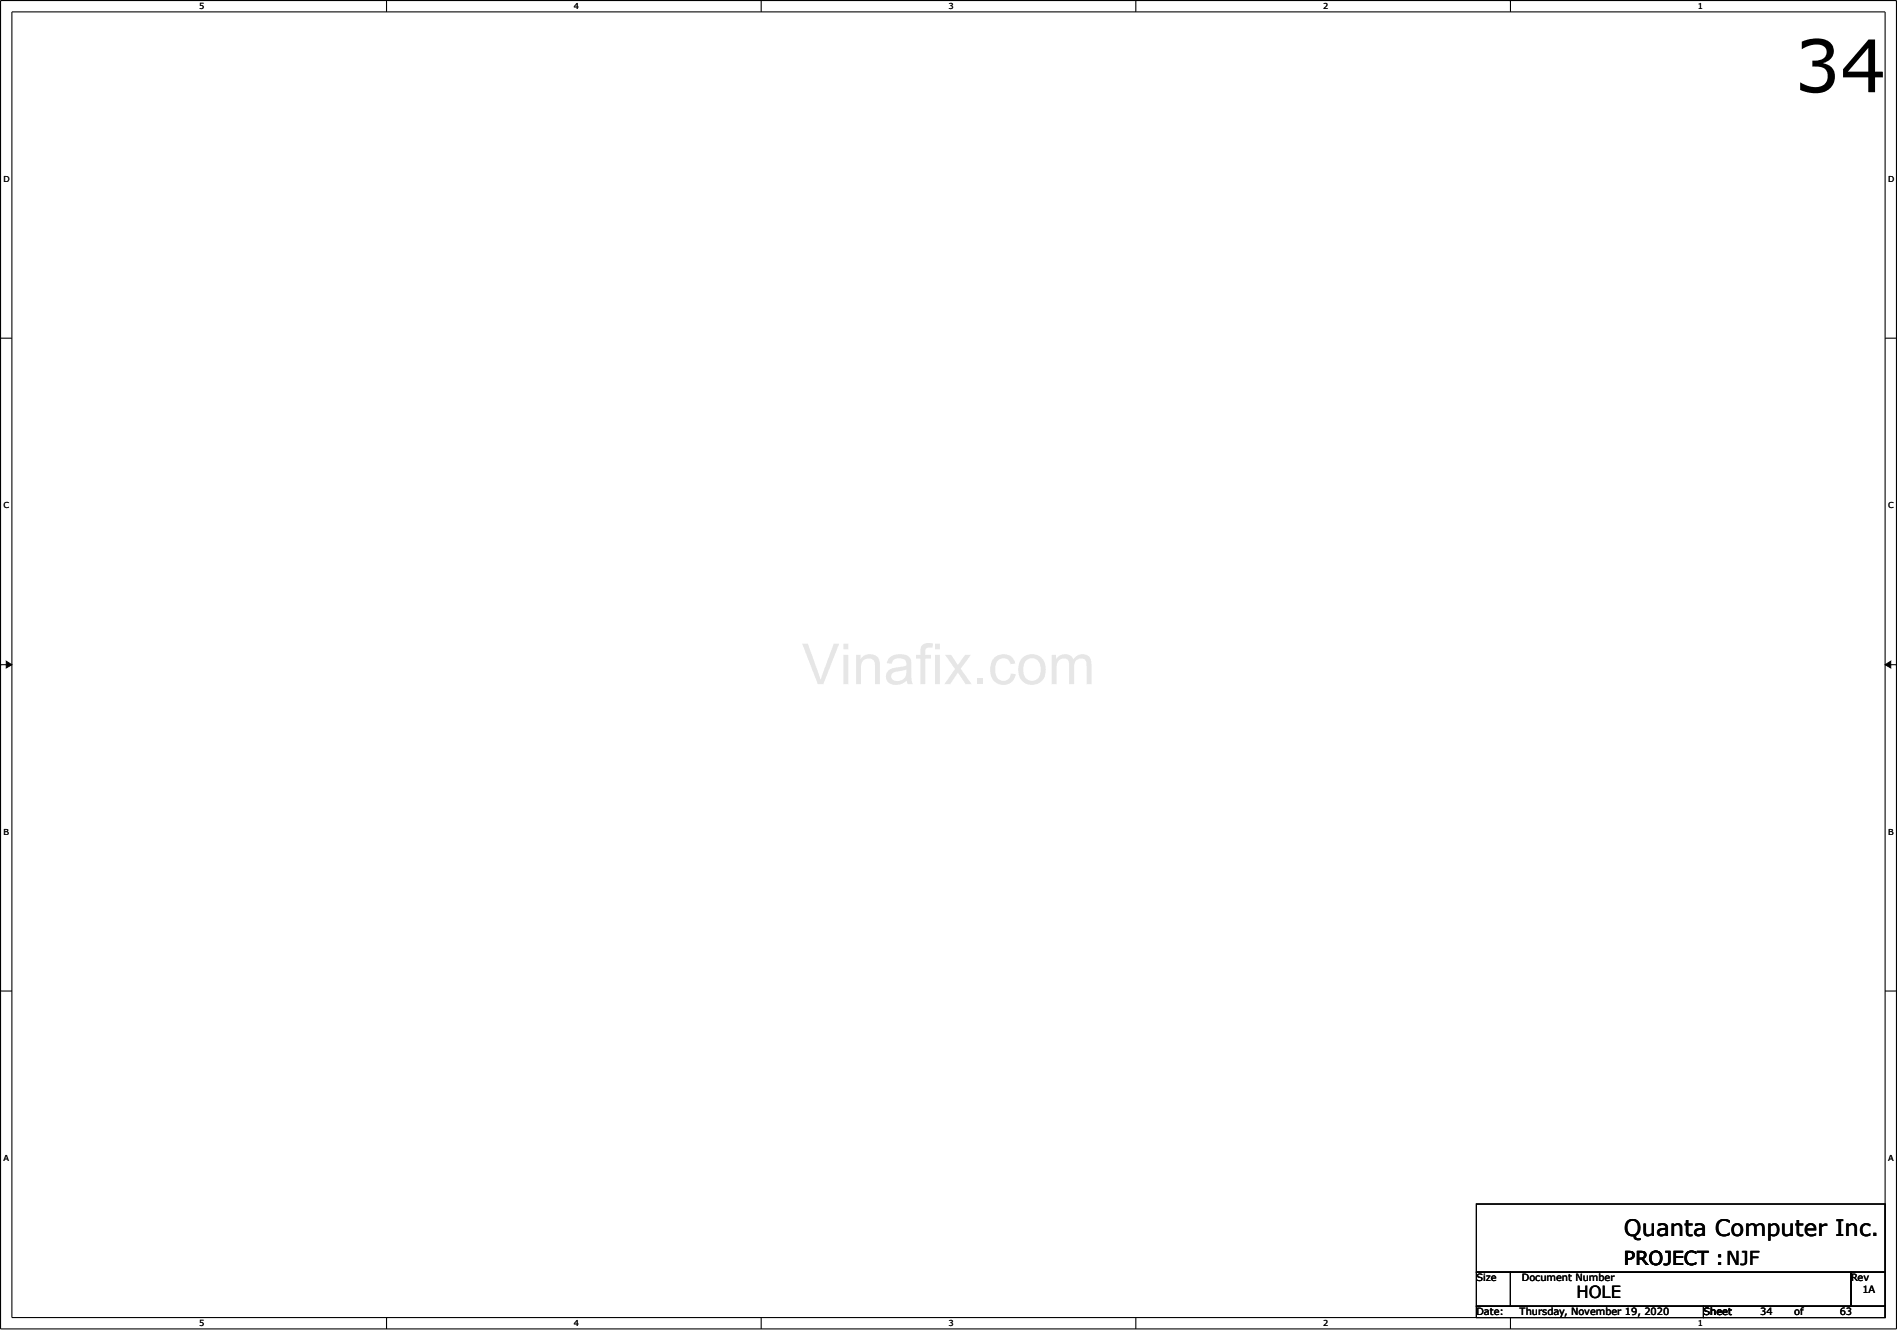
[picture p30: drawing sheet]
<svg xmlns="http://www.w3.org/2000/svg" width="283mm" height="198mm" viewBox="0 0 283 198" stroke-linecap="round" stroke-linejoin="round" font-family="sans-serif">
<defs><g id="words">
<text font-size="10.8" x="267.7" y="13.7">34</text>
<text font-size="3.4" x="242.3" y="184.4">Quanta Computer Inc.</text>
<text font-size="2.9" x="242.3" y="188.7">PROJECT :NJF</text>
<text font-size="2.5" x="235.2" y="193.6">HOLE</text>
<g font-size="1.5">
<text x="220.2" y="191.1">Size</text>
<text x="227" y="191.1">Document Number</text>
<text x="276.1" y="191.1">Rev</text>
<text x="220.2" y="196.2">Date:</text>
<text x="226.7" y="196.2">Thursday, November 19, 2020</text>
<text x="254.1" y="196.2">Sheet</text>
<text x="262.6" y="196.2">34</text>
<text x="267.7" y="196.2">of</text>
<text x="274.4" y="196.2">63</text>
<text x="277.8" y="192.8">1A</text>
</g>
<g font-size="1.2">
<text x="29.7" y="1.3">5</text>
<text x="85.6" y="1.3">4</text>
<text x="141.5" y="1.3">3</text>
<text x="197.4" y="1.3">2</text>
<text x="253.3" y="1.3">1</text>
<text x=".5" y="27.2">D</text>
<text x="281.7" y="27.2">D</text>
<text x=".5" y="75.8">C</text>
<text x="281.7" y="75.8">C</text>
<text x=".5" y="124.6">B</text>
<text x="281.7" y="124.6">B</text>
<text x=".5" y="173.2">A</text>
<text x="281.7" y="173.2">A</text>
<text x="29.7" y="197.8">5</text>
<text x="85.6" y="197.8">4</text>
<text x="141.5" y="197.8">3</text>
<text x="197.4" y="197.8">2</text>
<text x="253.3" y="197.8">1</text>
</g>
</g></defs>
<path d="M.1 .1h282.8v198.1h-282.8zM1.8 1.8h279.4v194.7h-279.4z" fill="none" stroke="#000" stroke-width=".16"/>
<g fill="#fff">
<path d="M29.7 .2h.7v1.4h-.7z"/>
<path d="M29.7 196.7h.7v1.3h-.7z"/>
</g>
<path d="M57.7 .1v1.7M57.7 196.5v1.7" fill="none" stroke="#000" stroke-width=".16"/>
<g fill="#fff">
<path d="M85.6 .2h.6v1.4h-.6z"/>
<path d="M85.6 196.7h.6v1.3h-.6z"/>
</g>
<path d="M113.5 .1v1.7M113.5 196.5v1.7" fill="none" stroke="#000" stroke-width=".16"/>
<g fill="#fff">
<path d="M141.5 .2h.6v1.4h-.6z"/>
<path d="M141.5 196.7h.6v1.3h-.6z"/>
</g>
<path d="M169.4 .1v1.7M169.4 196.5v1.7" fill="none" stroke="#000" stroke-width=".16"/>
<g fill="#fff">
<path d="M197.4 .2h.6v1.4h-.6z"/>
<path d="M197.4 196.7h.6v1.3h-.6z"/>
</g>
<path d="M225.3 .1v1.7M225.3 196.5v1.7" fill="none" stroke="#000" stroke-width=".16"/>
<g fill="#fff">
<path d="M253.3 .2h.6v1.4h-.6z"/>
<path d="M253.3 196.7h.6v1.3h-.6z"/>
<path d="M.5 26.1h.9v1.3h-.9z"/>
<path d="M281.7 26.1h.8v1.3h-.8z"/>
<path d="M.5 74.8h.9v1.3h-.9z"/>
<path d="M281.7 74.8h.8v1.3h-.8z"/>
</g>
<path d="M.1 50.4h1.7M281.2 50.4h1.7" fill="none" stroke="#000" stroke-width=".16"/>
<g fill="#fff">
<path d="M.5 123.5h.8v1.3h-.8z"/>
<path d="M281.7 123.5h.7v1.3h-.7z"/>
</g>
<path d="M.1 99.2h1.7M281.2 99.2h1.7" fill="none" stroke="#000" stroke-width=".16"/>
<path d="M.9 98.6l.9 .6-.9 .4zM281.2 99.2l.9-.6v1z" fill="#000"/>
<path d="M.9 98.6l.9 .6-.9 .4zM281.2 99.2l.9-.6v1z" fill="none" stroke="#000" stroke-width=".15"/>
<g fill="#fff">
<path d="M.5 172.1h.8v1.4h-.8z"/>
<path d="M281.7 172.1h.7v1.4h-.7z"/>
</g>
<path d="M.1 147.8h1.7M281.2 147.8h1.7M220.2 179.6h61v10.2h-61zM220.2 189.8h5.1v5h-5.1zM220.2 194.8h33.9v1.7h-33.9zM225.3 189.8h50.8v5h-50.8zM254.1 194.8h27.1v1.7h-27.1zM276.1 189.8h5.1v5h-5.1z" fill="none" stroke="#000" stroke-width=".16"/>
<use href="#words"/>
</svg>
